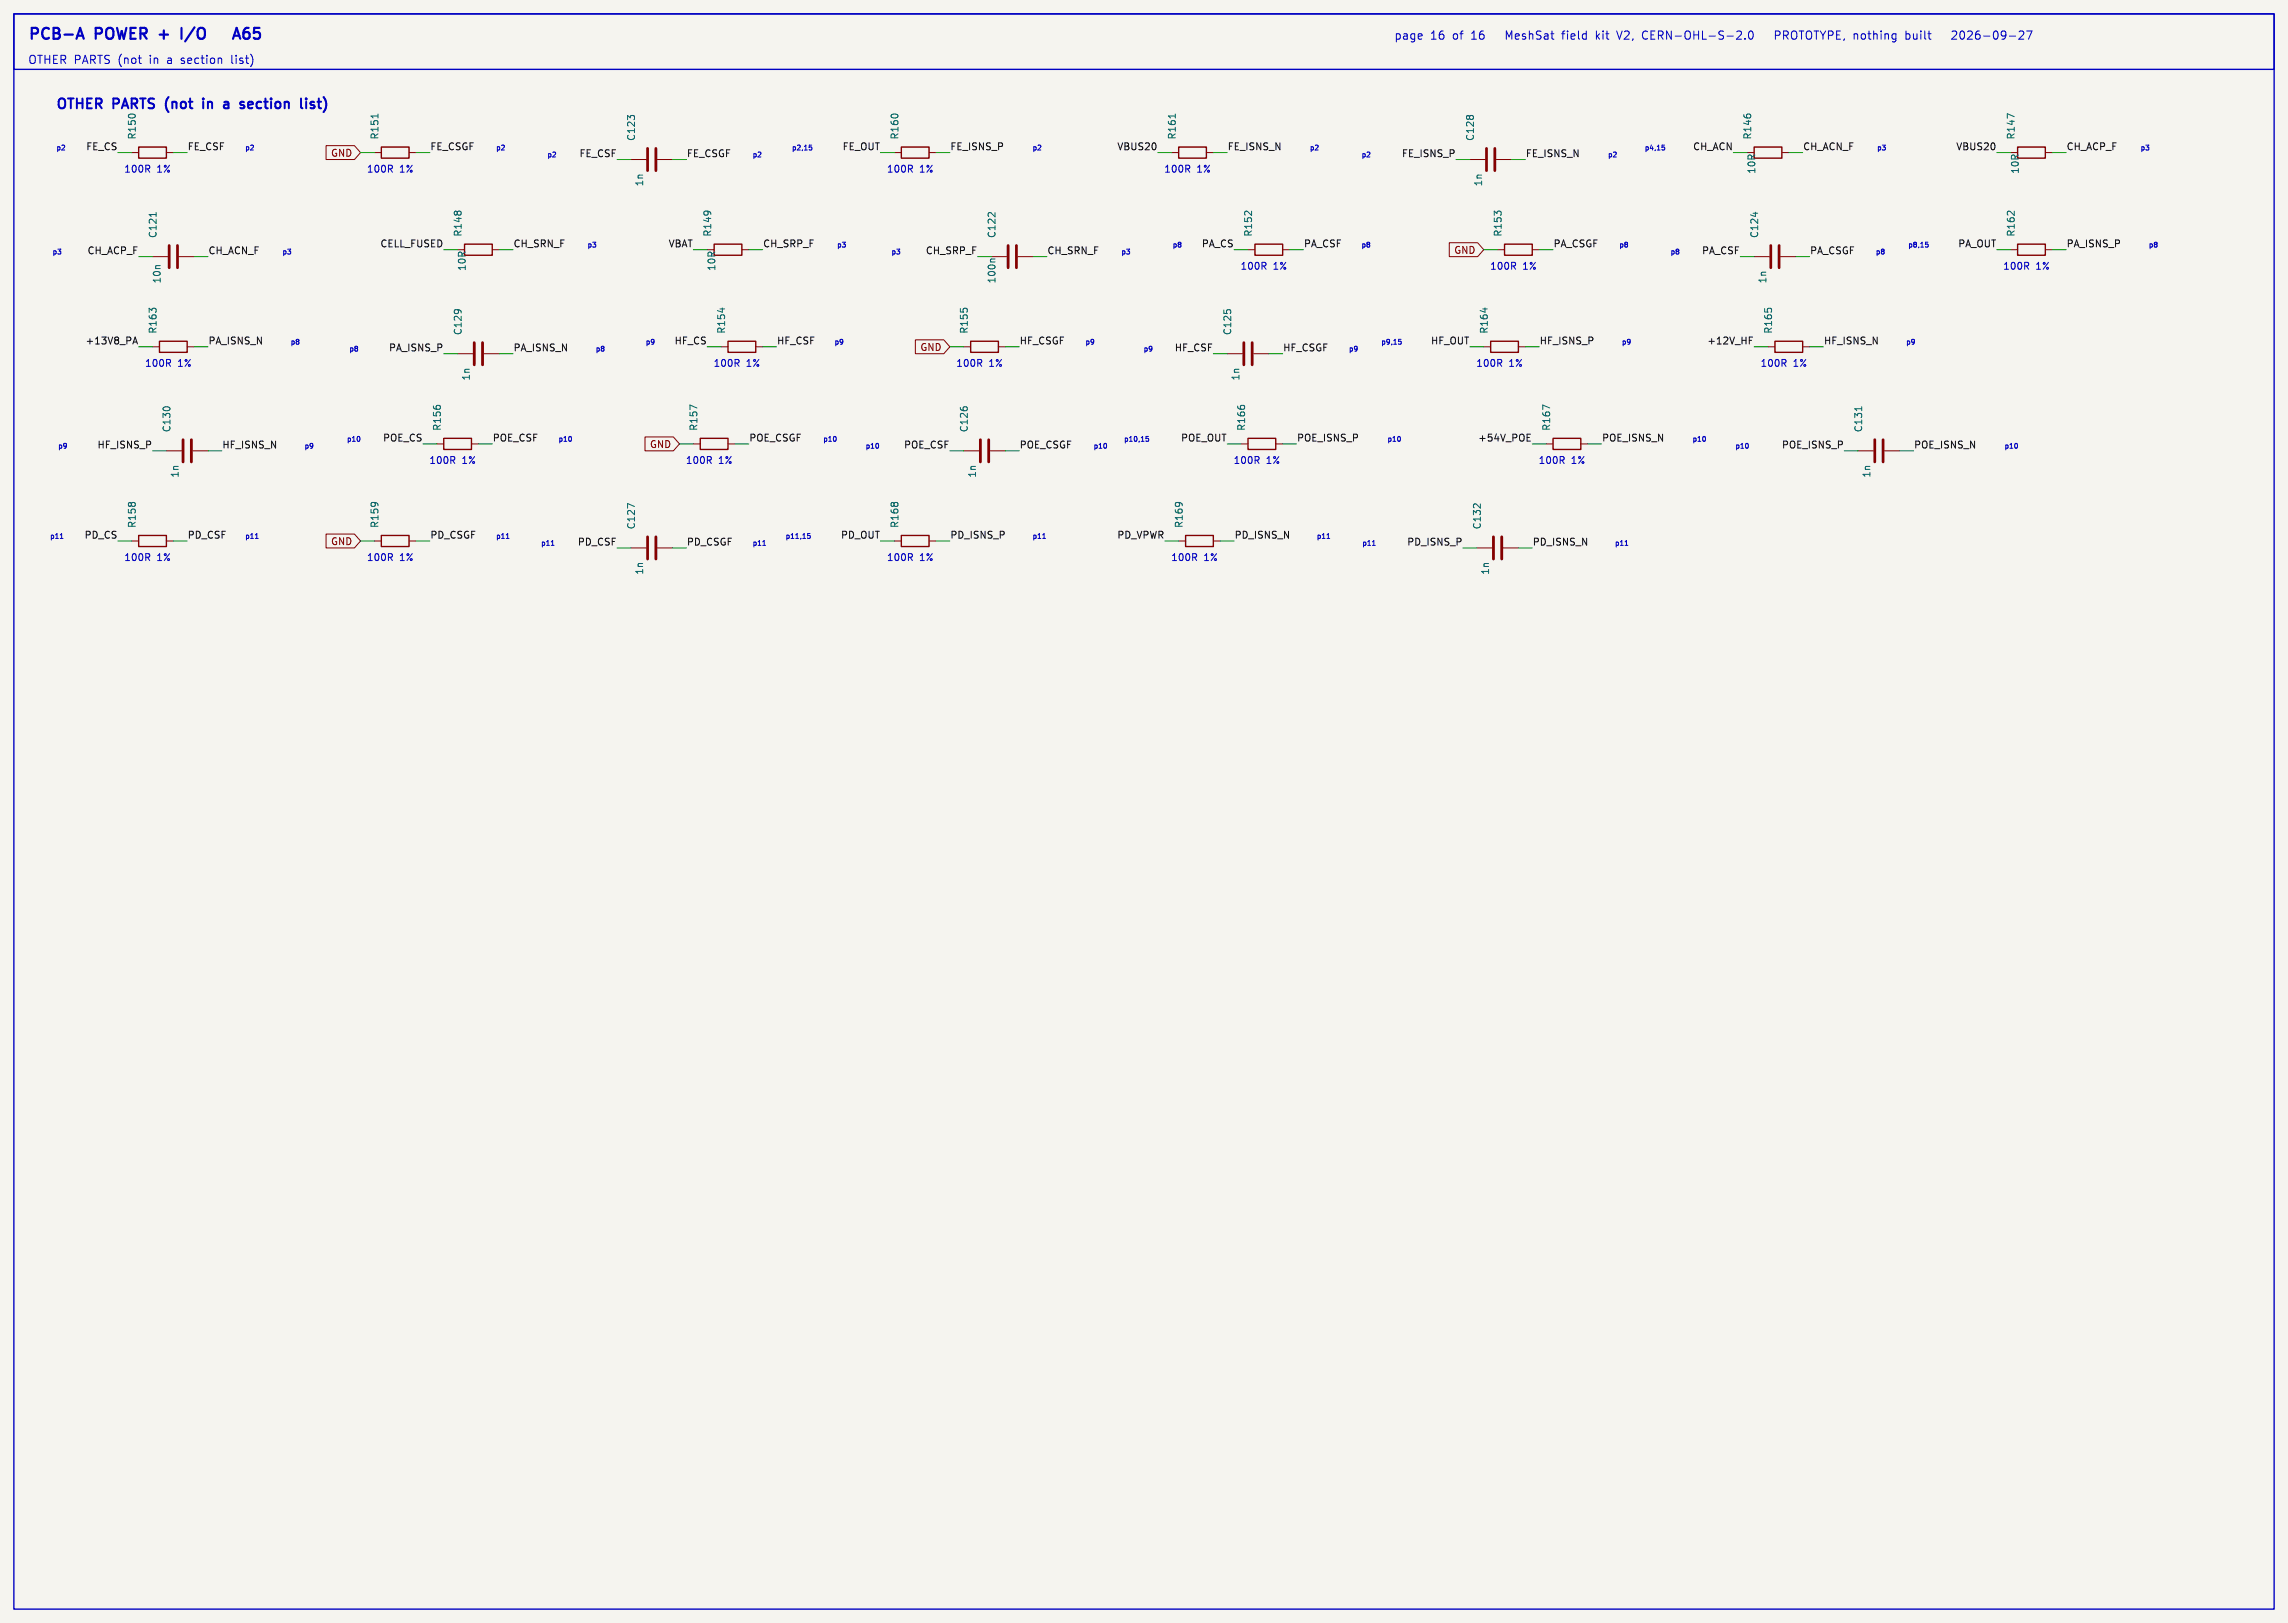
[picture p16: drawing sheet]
<svg xmlns="http://www.w3.org/2000/svg" width="419mm" height="297mm" viewBox="0 0 419 297" stroke-linecap="round" stroke-linejoin="round" font-family="sans-serif">
<defs><g id="words">
<g font-size="2.8" fill="#0000c2">
<text x="5.1" y="7.4">PCB-A</text>
<text x="17.6" y="7.4">POWER</text>
<text x="30.1" y="7.4">+</text>
<text x="34.9" y="7.4">I/O</text>
<text x="47" y="7.4">A65</text>
</g>
<g font-size="2.5" fill="#0000c2">
<text x="10.2" y="20.1">OTHER</text>
<text x="20.8" y="20.1">PARTS</text>
<text x="31.1" y="20.1">(not</text>
<text x="38.7" y="20.1">in</text>
<text x="43.3" y="20.1">a</text>
<text x="47" y="20.1">section</text>
<text x="58.8" y="20.1">list)</text>
</g>
<g font-size="2.1" fill="#0000c2">
<text x="5.1" y="11.8">OTHER PARTS (not</text>
<text x="27.6" y="11.8">in</text>
<text x="30.9" y="11.8">a</text>
<text x="33.6" y="11.8">section</text>
<text x="43" y="11.8">list)</text>
<text x="255.3" y="7.4">page</text>
<text x="262" y="7.4">16</text>
<text x="266.1" y="7.4">of</text>
<text x="269.6" y="7.4">16</text>
<text x="276.4" y="7.4">MeshSat</text>
<text x="286.9" y="7.4">field</text>
<text x="293.2" y="7.4">kit</text>
<text x="297.3" y="7.4">V2,</text>
<text x="302" y="7.4">CERN-OHL-S-2.0</text>
<text x="326.8" y="7.4">PROTOTYPE, nothing</text>
<text x="351" y="7.4">built</text>
<text x="360" y="7.4">2026-09-27</text>
</g>
<g font-size="1.8" fill="#0f0f0f">
<text x="15.7" y="27.6">FE_CS</text>
<text x="34.3" y="27.6">FE_CSF</text>
<text x="78.7" y="27.6">FE_CSGF</text>
<text x="106.1" y="28.9">FE_CSF</text>
<text x="125.7" y="28.9">FE_CSGF</text>
<text x="154.3" y="27.6">FE_OUT</text>
<text x="174" y="27.6">FE_ISNS_P</text>
<text x="204.6" y="27.6">VBUS20</text>
<text x="224.8" y="27.6">FE_ISNS_N</text>
<text x="256.7" y="28.9">FE_ISNS_P</text>
<text x="279.4" y="28.9">FE_ISNS_N</text>
<text x="310" y="27.6">CH_ACN</text>
<text x="330.2" y="27.6">CH_ACN_F</text>
<text x="358.2" y="27.6">VBUS20</text>
<text x="378.5" y="27.6">CH_ACP_F</text>
<text x="15.9" y="46.6">CH_ACP_F</text>
<text x="38.1" y="46.6">CH_ACN_F</text>
<text x="69.6" y="45.4">CELL_FUSED</text>
<text x="94" y="45.4">CH_SRN_F</text>
<text x="122.4" y="45.4">VBAT</text>
<text x="139.7" y="45.4">CH_SRP_F</text>
<text x="169.5" y="46.6">CH_SRP_F</text>
<text x="191.8" y="46.6">CH_SRN_F</text>
<text x="220.1" y="45.4">PA_CS</text>
<text x="238.8" y="45.4">PA_CSF</text>
<text x="284.5" y="45.4">PA_CSGF</text>
<text x="311.7" y="46.6">PA_CSF</text>
<text x="331.5" y="46.6">PA_CSGF</text>
<text x="358.6" y="45.4">PA_OUT</text>
<text x="378.5" y="45.4">PA_ISNS_P</text>
<text x="15.6" y="63.2">+13V8_PA</text>
<text x="38.1" y="63.2">PA_ISNS_N</text>
<text x="71.2" y="64.4">PA_ISNS_P</text>
<text x="94" y="64.4">PA_ISNS_N</text>
<text x="123.5" y="63.2">HF_CS</text>
<text x="142.2" y="63.2">HF_CSF</text>
<text x="186.7" y="63.2">HF_CSGF</text>
<text x="215.1" y="64.4">HF_CSF</text>
<text x="234.9" y="64.4">HF_CSGF</text>
<text x="262" y="63.2">HF_OUT</text>
<text x="281.9" y="63.2">HF_ISNS_P</text>
<text x="312.6" y="63.2">+12V_HF</text>
<text x="334" y="63.2">HF_ISNS_N</text>
<text x="17.8" y="82.2">HF_ISNS_P</text>
<text x="40.6" y="82.2">HF_ISNS_N</text>
<text x="70.1" y="80.9">POE_CS</text>
<text x="90.2" y="80.9">POE_CSF</text>
<text x="137.2" y="80.9">POE_CSGF</text>
<text x="165.5" y="82.2">POE_CSF</text>
<text x="186.7" y="82.2">POE_CSGF</text>
<text x="216.2" y="80.9">POE_OUT</text>
<text x="237.5" y="80.9">POE_ISNS_P</text>
<text x="270.7" y="80.9">+54V_POE</text>
<text x="293.4" y="80.9">POE_ISNS_N</text>
<text x="326.3" y="82.2">POE_ISNS_P</text>
<text x="350.5" y="82.2">POE_ISNS_N</text>
<text x="15.4" y="98.7">PD_CS</text>
<text x="34.3" y="98.7">PD_CSF</text>
<text x="78.7" y="98.7">PD_CSGF</text>
<text x="105.8" y="100">PD_CSF</text>
<text x="125.7" y="100">PD_CSGF</text>
<text x="154" y="98.7">PD_OUT</text>
<text x="174" y="98.7">PD_ISNS_P</text>
<text x="204.6" y="98.7">PD_VPWR</text>
<text x="226.1" y="98.7">PD_ISNS_N</text>
<text x="257.7" y="100">PD_ISNS_P</text>
<text x="280.7" y="100">PD_ISNS_N</text>
</g>
<g font-size="1.8" fill="#006464">
<text x="25.1" y="25.6" transform="rotate(-90 25.1 25.6)">R150</text>
<text x="69.5" y="25.6" transform="rotate(-90 69.5 25.6)">R151</text>
<text x="116.5" y="25.9" transform="rotate(-90 116.5 25.9)">C123</text>
<text x="164.8" y="25.6" transform="rotate(-90 164.8 25.6)">R160</text>
<text x="215.6" y="25.6" transform="rotate(-90 215.6 25.6)">R161</text>
<text x="270.2" y="25.9" transform="rotate(-90 270.2 25.9)">C128</text>
<text x="321" y="25.6" transform="rotate(-90 321 25.6)">R146</text>
<text x="369.2" y="25.6" transform="rotate(-90 369.2 25.6)">R147</text>
<text x="118" y="34.2" transform="rotate(-90 118 34.2)">1n</text>
<text x="271.7" y="34.2" transform="rotate(-90 271.7 34.2)">1n</text>
<text x="321.7" y="31.9" transform="rotate(-90 321.7 31.9)">10R</text>
<text x="370" y="31.9" transform="rotate(-90 370 31.9)">10R</text>
<text x="28.9" y="43.7" transform="rotate(-90 28.9 43.7)">C121</text>
<text x="84.8" y="43.4" transform="rotate(-90 84.8 43.4)">R148</text>
<text x="130.5" y="43.4" transform="rotate(-90 130.5 43.4)">R149</text>
<text x="182.5" y="43.7" transform="rotate(-90 182.5 43.7)">C122</text>
<text x="229.5" y="43.4" transform="rotate(-90 229.5 43.4)">R152</text>
<text x="275.3" y="43.4" transform="rotate(-90 275.3 43.4)">R153</text>
<text x="322.2" y="43.7" transform="rotate(-90 322.2 43.7)">C124</text>
<text x="369.2" y="43.4" transform="rotate(-90 369.2 43.4)">R162</text>
<text x="29.6" y="52" transform="rotate(-90 29.6 52)">10n</text>
<text x="85.5" y="49.7" transform="rotate(-90 85.5 49.7)">10R</text>
<text x="131.2" y="49.7" transform="rotate(-90 131.2 49.7)">10R</text>
<text x="182.5" y="52" transform="rotate(-90 182.5 52)">100n</text>
<text x="323.7" y="52" transform="rotate(-90 323.7 52)">1n</text>
<text x="28.9" y="61.2" transform="rotate(-90 28.9 61.2)">R163</text>
<text x="84.8" y="61.5" transform="rotate(-90 84.8 61.5)">C129</text>
<text x="133" y="61.2" transform="rotate(-90 133 61.2)">R154</text>
<text x="177.5" y="61.2" transform="rotate(-90 177.5 61.2)">R155</text>
<text x="225.7" y="61.5" transform="rotate(-90 225.7 61.5)">C125</text>
<text x="272.7" y="61.2" transform="rotate(-90 272.7 61.2)">R164</text>
<text x="324.8" y="61.2" transform="rotate(-90 324.8 61.2)">R165</text>
<text x="86.3" y="69.8" transform="rotate(-90 86.3 69.8)">1n</text>
<text x="227.2" y="69.8" transform="rotate(-90 227.2 69.8)">1n</text>
<text x="31.4" y="79.2" transform="rotate(-90 31.4 79.2)">C130</text>
<text x="80.9" y="79" transform="rotate(-90 80.9 79)">R156</text>
<text x="127.9" y="79" transform="rotate(-90 127.9 79)">R157</text>
<text x="177.5" y="79.2" transform="rotate(-90 177.5 79.2)">C126</text>
<text x="228.3" y="79" transform="rotate(-90 228.3 79)">R166</text>
<text x="284.1" y="79" transform="rotate(-90 284.1 79)">R167</text>
<text x="341.3" y="79.2" transform="rotate(-90 341.3 79.2)">C131</text>
<text x="32.9" y="87.6" transform="rotate(-90 32.9 87.6)">1n</text>
<text x="179" y="87.6" transform="rotate(-90 179 87.6)">1n</text>
<text x="342.8" y="87.6" transform="rotate(-90 342.8 87.6)">1n</text>
<text x="25.1" y="96.8" transform="rotate(-90 25.1 96.8)">R158</text>
<text x="69.5" y="96.8" transform="rotate(-90 69.5 96.8)">R159</text>
<text x="116.5" y="97" transform="rotate(-90 116.5 97)">C127</text>
<text x="164.8" y="96.8" transform="rotate(-90 164.8 96.8)">R168</text>
<text x="216.8" y="96.8" transform="rotate(-90 216.8 96.8)">R169</text>
<text x="271.4" y="97" transform="rotate(-90 271.4 97)">C132</text>
<text x="118" y="105.3" transform="rotate(-90 118 105.3)">1n</text>
<text x="272.9" y="105.3" transform="rotate(-90 272.9 105.3)">1n</text>
</g>
<g font-size="1.8" fill="#840000">
<text x="60.5" y="28.9">GND</text>
<text x="266.3" y="46.7">GND</text>
<text x="168.5" y="64.5">GND</text>
<text x="119" y="82.2">GND</text>
<text x="60.5" y="100">GND</text>
</g>
<g font-size="1.8" fill="#0000c2">
<text x="22.7" y="31.7">100R</text>
<text x="28.7" y="31.7">1%</text>
<text x="67.1" y="31.7">100R</text>
<text x="73.2" y="31.7">1%</text>
<text x="162.4" y="31.7">100R</text>
<text x="168.4" y="31.7">1%</text>
<text x="213.2" y="31.7">100R</text>
<text x="219.2" y="31.7">1%</text>
<text x="227.1" y="49.5">100R</text>
<text x="233.2" y="49.5">1%</text>
<text x="272.9" y="49.5">100R</text>
<text x="278.9" y="49.5">1%</text>
<text x="366.8" y="49.5">100R</text>
<text x="372.9" y="49.5">1%</text>
<text x="26.5" y="67.3">100R</text>
<text x="32.5" y="67.3">1%</text>
<text x="130.6" y="67.3">100R</text>
<text x="136.7" y="67.3">1%</text>
<text x="175.1" y="67.3">100R</text>
<text x="181.1" y="67.3">1%</text>
<text x="270.3" y="67.3">100R</text>
<text x="276.4" y="67.3">1%</text>
<text x="322.4" y="67.3">100R</text>
<text x="328.5" y="67.3">1%</text>
<text x="78.5" y="85">100R</text>
<text x="84.6" y="85">1%</text>
<text x="125.5" y="85">100R</text>
<text x="131.6" y="85">1%</text>
<text x="225.9" y="85">100R</text>
<text x="231.9" y="85">1%</text>
<text x="281.7" y="85">100R</text>
<text x="287.8" y="85">1%</text>
<text x="22.7" y="102.8">100R</text>
<text x="28.7" y="102.8">1%</text>
<text x="67.1" y="102.8">100R</text>
<text x="73.2" y="102.8">1%</text>
<text x="162.4" y="102.8">100R</text>
<text x="168.4" y="102.8">1%</text>
<text x="214.4" y="102.8">100R</text>
<text x="220.5" y="102.8">1%</text>
</g>
<g font-size="1.3" fill="#0000c2">
<text x="10.3" y="27.6">p2</text>
<text x="44.8" y="27.6">p2</text>
<text x="90.8" y="27.6">p2</text>
<text x="100.2" y="28.9">p2</text>
<text x="137.8" y="28.9">p2</text>
<text x="145" y="27.6">p2,15</text>
<text x="189" y="27.6">p2</text>
<text x="239.8" y="27.6">p2</text>
<text x="249.3" y="28.9">p2</text>
<text x="294.5" y="28.9">p2</text>
<text x="301.2" y="27.6">p4,15</text>
<text x="343.7" y="27.6">p3</text>
<text x="392" y="27.6">p3</text>
<text x="9.5" y="46.6">p3</text>
<text x="51.6" y="46.6">p3</text>
<text x="107.5" y="45.4">p3</text>
<text x="153.2" y="45.4">p3</text>
<text x="163.2" y="46.6">p3</text>
<text x="205.3" y="46.6">p3</text>
<text x="214.7" y="45.4">p8</text>
<text x="249.3" y="45.4">p8</text>
<text x="296.5" y="45.4">p8</text>
<text x="305.9" y="46.6">p8</text>
<text x="343.5" y="46.6">p8</text>
<text x="349.4" y="45.4">p8,15</text>
<text x="393.5" y="45.4">p8</text>
<text x="53.2" y="63.1">p8</text>
<text x="63.9" y="64.4">p8</text>
<text x="109" y="64.4">p8</text>
<text x="118.2" y="63.1">p9</text>
<text x="152.8" y="63.1">p9</text>
<text x="198.7" y="63.1">p9</text>
<text x="209.4" y="64.4">p9</text>
<text x="247" y="64.4">p9</text>
<text x="252.9" y="63.1">p9,15</text>
<text x="297" y="63.1">p9</text>
<text x="349.1" y="63.1">p9</text>
<text x="10.6" y="82.2">p9</text>
<text x="55.7" y="82.2">p9</text>
<text x="63.5" y="80.9">p10</text>
<text x="102.2" y="80.9">p10</text>
<text x="150.7" y="80.9">p10</text>
<text x="158.5" y="82.2">p10</text>
<text x="200.2" y="82.2">p10</text>
<text x="205.8" y="80.9">p10,15</text>
<text x="254.1" y="80.9">p10</text>
<text x="309.9" y="80.9">p10</text>
<text x="317.8" y="82.2">p10</text>
<text x="367.1" y="82.2">p10</text>
<text x="9.1" y="98.7">p11</text>
<text x="44.8" y="98.7">p11</text>
<text x="90.8" y="98.7">p11</text>
<text x="99" y="100">p11</text>
<text x="137.8" y="100">p11</text>
<text x="143.8" y="98.7">p11,15</text>
<text x="189" y="98.7">p11</text>
<text x="241.1" y="98.7">p11</text>
<text x="249.5" y="100">p11</text>
<text x="295.7" y="100">p11</text>
</g>
</g></defs>
<path d="M-.1 -.1h419.2v297.3h-419.2z" fill="#f5f4ef" stroke="#f5f4ef" stroke-width=".18"/>
<g fill="none" stroke="#840000" stroke-width=".51">
<path d="M118.6 27.2v4M120.1 27.2v4M272.3 27.2v4M273.8 27.2v4M31 45v4M32.5 45v4M184.7 45v4M186.2 45v4M324.4 45v4M325.9 45v4M86.9 62.7v4.1M88.4 62.7v4.1"/>
<path d="M227.8 62.7v4.1M229.4 62.7v4.1M33.5 80.5v4.1M35.1 80.5v4.1M118.6 98.3v4.1M120.1 98.3v4.1M179.6 80.5v4.1M181.1 80.5v4.1M273.6 98.3v4.1M275.1 98.3v4.1M343.4 80.5v4.1M344.9 80.5v4.1"/>
</g>
<g fill="none" stroke="#840000" stroke-width=".18">
<path d="M24.1 27.9h1.3M30.5 27.9h1.2M59.7 26.7h5.2l1.1 1.2-1.1 1.3h-5.2zM68.6 27.9h1.2M74.9 27.9h1.3M115.6 29.2h2.8M120.4 29.2h2.8M163.8 27.9h1.3M170.2 27.9h1.2M214.6 27.9h1.3M221 27.9h1.2M269.2 29.2h2.8"/>
<path d="M274.1 29.2h2.8M320 27.9h1.3M326.4 27.9h1.3M368.3 27.9h1.3M374.6 27.9h1.3M27.9 47h2.8M32.8 47h2.8M83.8 45.7h1.3M90.2 45.7h1.2M129.5 45.7h1.3M135.9 45.7h1.3M181.6 47h2.8"/>
<path d="M186.4 47h2.8M228.6 45.7h1.3M234.9 45.7h1.3M265.5 44.4h5.2l1.1 1.3-1.1 1.3h-5.2zM274.3 45.7h1.3M280.7 45.7h1.2M321.3 47h2.8M326.1 47h2.8M368.3 45.7h1.3M374.6 45.7h1.3M27.9 63.5h1.3M34.3 63.5h1.3"/>
<path d="M83.8 64.8h2.8M88.6 64.8h2.8M132.1 63.5h1.2M138.4 63.5h1.3M167.7 62.2h5.2l1.1 1.3-1.1 1.3h-5.2zM176.5 63.5h1.3M182.9 63.5h1.2M224.8 64.8h2.8M229.6 64.8h2.8M271.8 63.5h1.2M278.1 63.5h1.3M323.8 63.5h1.3"/>
<path d="M330.2 63.5h1.3M24.1 99.1h1.3M30.5 99.1h1.2M30.5 82.6h2.8M35.3 82.6h2.8M59.7 97.8h5.2l1.1 1.3-1.1 1.2h-5.2zM68.6 99.1h1.2M74.9 99.1h1.3M80 81.3h1.3M86.4 81.3h1.2M118.1 80h5.2l1.2 1.3-1.2 1.3h-5.2zM127 81.3h1.3"/>
<path d="M133.3 81.3h1.3M163.8 99.1h1.3M170.2 99.1h1.2M176.5 82.6h2.8M181.4 82.6h2.7M215.9 99.1h1.3M222.2 99.1h1.3M227.3 81.3h1.3M233.7 81.3h1.2M283.2 81.3h1.3M289.6 81.3h1.2M340.4 82.6h2.8"/>
<path d="M345.2 82.6h2.8M115.6 100.3h2.8M120.4 100.3h2.8M270.5 100.3h2.8M275.3 100.3h2.8"/>
</g>
<g fill="none" stroke="#840000" stroke-width=".25">
<path d="M25.4 26.9h5.1v2.1h-5.1zM69.8 26.9h5.1v2.1h-5.1zM165.1 26.9h5.1v2.1h-5.1zM215.9 26.9h5.1v2.1h-5.1zM321.3 26.9h5.1v2.1h-5.1zM369.6 26.9h5v2.1h-5zM85.1 44.7h5.1v2h-5.1zM130.8 44.7h5.1v2h-5.1zM229.9 44.7h5v2h-5zM275.6 44.7h5.1v2h-5.1zM369.6 44.7h5v2h-5zM29.2 62.5h5.1v2h-5.1z"/>
<path d="M133.3 62.5h5.1v2h-5.1zM177.8 62.5h5.1v2h-5.1zM273 62.5h5.1v2h-5.1zM325.1 62.5h5.1v2h-5.1zM25.4 98h5.1v2.1h-5.1zM69.8 98h5.1v2.1h-5.1zM81.3 80.3h5.1v2h-5.1zM128.3 80.3h5v2h-5zM165.1 98h5.1v2.1h-5.1zM217.2 98h5v2.1h-5zM228.6 80.3h5.1v2h-5.1zM284.5 80.3h5.1v2h-5.1z"/>
</g>
<path d="M28.6 38.9v.7M69.2 20.9v.7M215.3 20.9v.7M321.5 38.9v.7M369 21.4l-1.3-.6v.9M132.3 56.4v.8M182.3 47.4h-.7l-.2 .2M272 56.4v.8M127.7 74.7l-1.3-.5v.8M283.9 74.7l-1.3-.5v.8M341 74.5v.7M116.2 92.7l-1.2-.5v.8" fill="none" stroke="#006464" stroke-width=".18"/>
<path d="M24.3 63l.5-1.3 .4 1.3M24.5 62.6h.6M279.7 79.5h.6M320.4 62.3h.4M320.4 61.7h.6M279.7 80.1h.4M279.7 80.8h.6" fill="none" stroke="#0f0f0f" stroke-width=".18"/>
<g fill="none" stroke="#009600" stroke-width=".18">
<path d="M21.6 27.9h2.5M31.7 27.9h2.6M66 27.9h2.6M76.2 27.9h2.5M113 29.2h2.6M123.2 29.2h2.5M161.3 27.9h2.5M171.4 27.9h2.6M212.1 27.9h2.5M222.2 27.9h2.6M266.7 29.2h2.5M276.9 29.2h2.5"/>
<path d="M317.5 27.9h2.5M327.7 27.9h2.5M365.8 27.9h2.5M375.9 27.9h2.6M25.4 47h2.5M35.6 47h2.5M81.3 45.7h2.5M91.4 45.7h2.6M127 45.7h2.5M137.2 45.7h2.5M179.1 47h2.5M189.2 47h2.6"/>
<path d="M226.1 45.7h2.5M236.2 45.7h2.6M271.8 45.7h2.5M281.9 45.7h2.6M318.8 47h2.5M328.9 47h2.6M365.8 45.7h2.5M375.9 45.7h2.6M25.4 63.5h2.5M35.6 63.5h2.5M81.3 64.8h2.5M91.4 64.8h2.6"/>
<path d="M129.5 63.5h2.6M139.7 63.5h2.5M174 63.5h2.5M184.1 63.5h2.6M222.2 64.8h2.6M232.4 64.8h2.5M269.2 63.5h2.6M279.4 63.5h2.5M321.3 63.5h2.5M331.5 63.5h2.5M21.6 99.1h2.5M27.9 82.6h2.6"/>
<path d="M31.7 99.1h2.6M38.1 82.6h2.5M66 99.1h2.6M76.2 99.1h2.5M77.5 81.3h2.5M87.6 81.3h2.6M124.5 81.3h2.5M134.6 81.3h2.6M161.3 99.1h2.5M171.4 99.1h2.6M174 82.6h2.5M184.1 82.6h2.6"/>
<path d="M213.4 99.1h2.5M223.5 99.1h2.6M224.8 81.3h2.5M234.9 81.3h2.6M280.7 81.3h2.5M290.8 81.3h2.6M337.8 82.6h2.6M348 82.6h2.5M113 100.3h2.6M123.2 100.3h2.5M268 100.3h2.5M278.1 100.3h2.6"/>
</g>
<g fill="none" stroke="#0000c2" stroke-width=".18">
<path d="M286.1 6.2h.5M292.4 5.7v1.5M292.6 6.6l.4 .6M293 6.2l-.6 .5M296.1 5.7l.5 1.5M300.9 6.8l.2 .3 .4 .1M301.5 5.7h-.4l-.2 .3M319.6 7v.2M320.4 5.8l.2-.1a.8 .8 0 0 1 .6 .7 .8 .8 0 0 1-.6 .8l-.2-.2-.1-.4zM325.2 6.5l.7-.1 .2-.2-.1-.4-.2-.1h-.6v1.5M349.1 6.2h.5l.2 .3v.4l-.1 .2h-.6M349.1 5.7v1.5"/>
<path d="M357.6 5.8l.5-.1 .2 .1 .1 .3-.9 1.1h.9M359.3 5.7a.94 .94 0 0 0 0 1.5M371.2 5.7h1l-.6 1.5M148.3 26.6h.4M148.3 26.9l.4 .2-.1 .3-.3 .1M304.5 26.6h.4M304.5 26.9l.4 .2-.1 .3-.3 .1M352.7 44.4h.5M352.8 44.7l.4 .2-.1 .3-.3 .1M209.9 79.9h.5M256.2 62.1h.4M256.3 62.5l.4 .1-.1 .4h-.3"/>
<path d="M11 98.6h.5M46.8 98.6h.5M92.7 98.6h.5M101 99.9h.5M139.7 99.9h.5M147.9 97.7h.5M148 98l.4 .2-.1 .3-.3 .1M191 98.6h.5M210 80.3l.4 .1-.1 .4h-.3M243.1 98.6h.5M251.4 99.9h.5M297.7 99.9h.5"/>
</g>
<path d="M14.2 6.5h1M14.7 5.1l.6 2M33.2 5.1v2M35.6 5l-1.7 2.6M42.7 7.1l.6-2 .7 2M42.9 6.5h.9M45.5 5.1a.79 .79 0 0 0-.9 .9v.7l.2 .3 .5 .1 .3-.2 .1-.7-.2-.2-.5-.1-.4 .3" fill="none" stroke="#0000c2" stroke-width=".4"/>
<path d="M37.2 18v.2M37.2 18.6v1.2M41.6 18.6l.3 .3v.9M41.9 19.7l-.6 .1M41.9 19.1h-.6M45.5 19.6l.2 .2 .5-.1M46.2 18.7l-.5-.1-.2 .3M46.3 19.1l-.8 .1M57.5 18.7l-.4-.1-.2 .3v.2l.6 .2v.4h-.6" fill="none" stroke="#0000c2" stroke-width=".36"/>
<path d="M2.5 2.5h414.1v292.1h-414.1zM2.5 2.5h414.1v10.2h-414.1z" fill="none" stroke="#0000c2" stroke-width=".25"/>
<use href="#words"/>
</svg>
